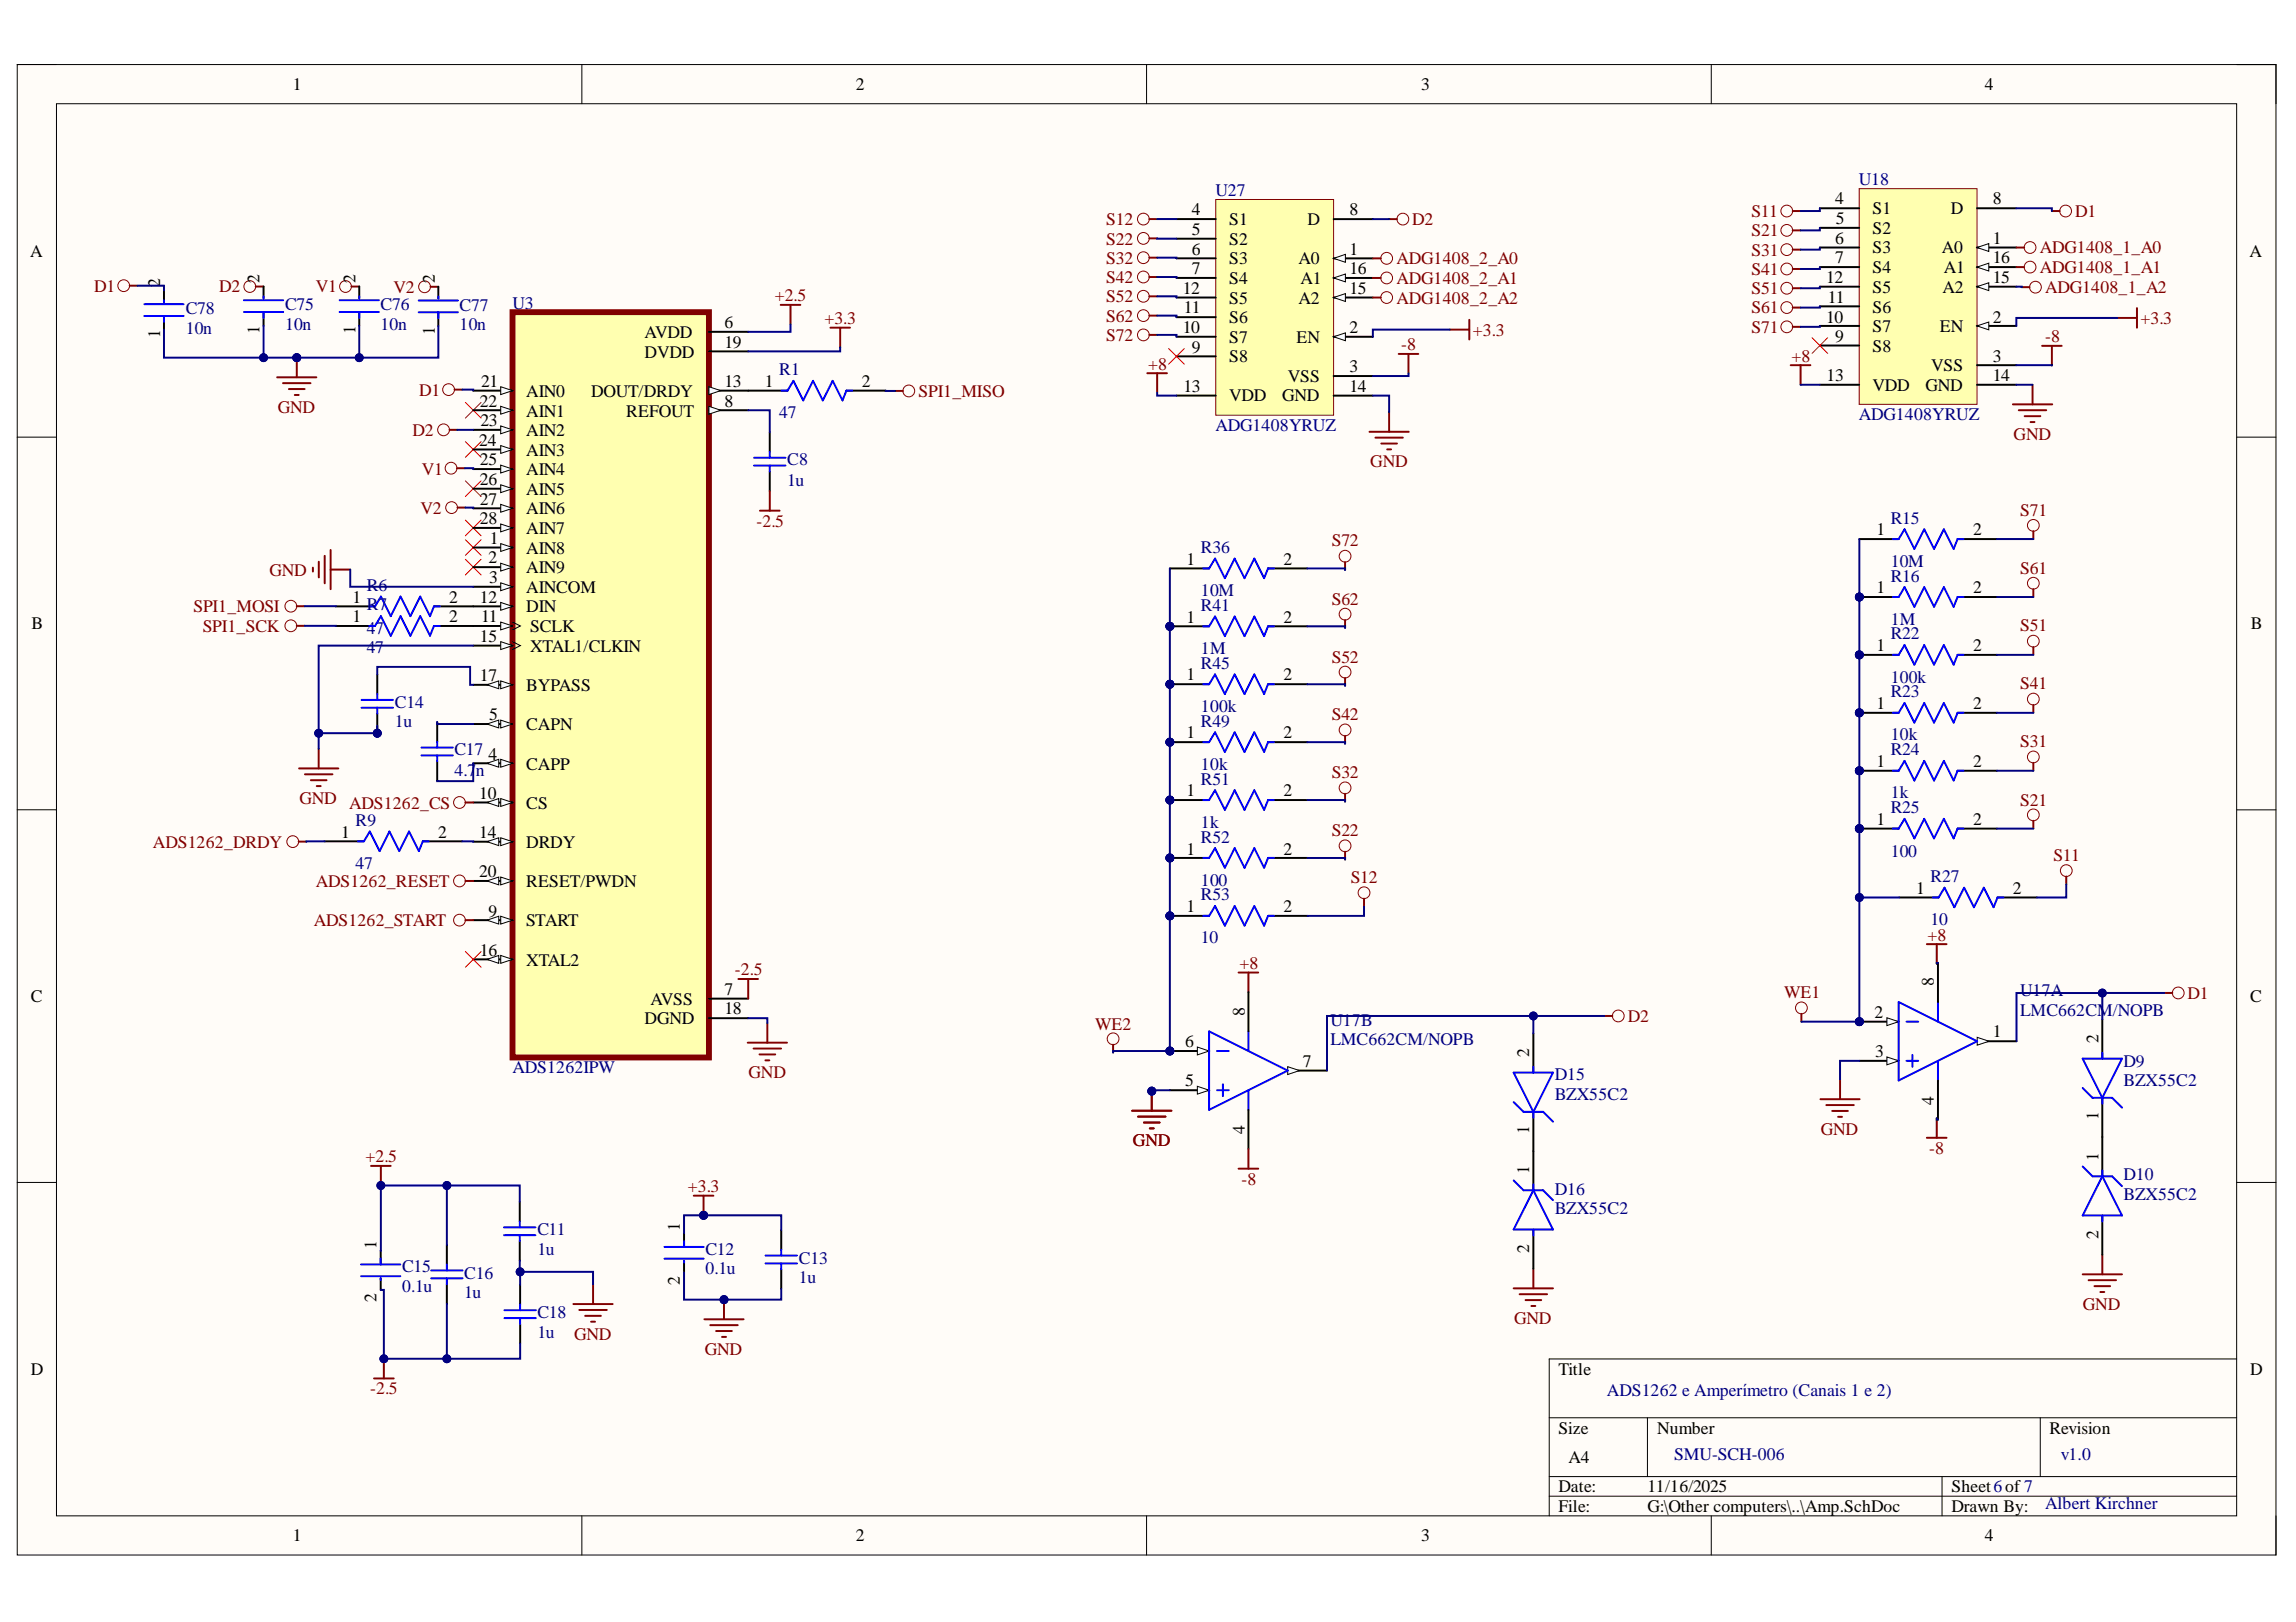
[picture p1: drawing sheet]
<svg xmlns="http://www.w3.org/2000/svg" width="297mm" height="210mm" viewBox="0 0 297 210" stroke-linecap="round" stroke-linejoin="round" font-family="sans-serif">
<defs><g id="words">
<g font-size="2.3">
<text x="37.9" y="11.7">1</text>
<text x="110.7" y="11.7">2</text>
<text x="183.9" y="11.7">3</text>
<text x="256.8" y="11.7">4</text>
<text x="154.2" y="27.9">4</text>
<text x="159" y="29.1">S1</text>
<text x="169.2" y="29.1">D</text>
<text x="174.6" y="27.9">8</text>
<text x="237.4" y="26.4">4</text>
<text x="237.5" y="29">5</text>
<text x="242.2" y="27.7">S1</text>
<text x="252.4" y="27.7">D</text>
<text x="257.8" y="26.4">8</text>
<text x="3.9" y="33.3">A</text>
<text x="154.2" y="30.4">5</text>
<text x="154.2" y="32.9">6</text>
<text x="154.2" y="35.5">7</text>
<text x="159" y="31.7">S2</text>
<text x="159" y="34.2">S3</text>
<text x="168" y="34.2">A0</text>
<text x="174.6" y="32.9">1</text>
<text x="174.6" y="35.5">16</text>
<text x="237.4" y="31.5">6</text>
<text x="237.4" y="34">7</text>
<text x="242.2" y="30.2">S2</text>
<text x="242.2" y="32.8">S3</text>
<text x="242.2" y="35.3">S4</text>
<text x="251.2" y="32.8">A0</text>
<text x="251.5" y="35.3">A1</text>
<text x="257.8" y="31.5">1</text>
<text x="257.8" y="34">16</text>
<text x="291" y="33.3">A</text>
<text x="20.7" y="37.1" transform="rotate(-90 20.7 37.1)">2</text>
<text x="33.6" y="36.6" transform="rotate(-90 33.6 36.6)">2</text>
<text x="46" y="36.6" transform="rotate(-90 46 36.6)">2</text>
<text x="56.2" y="36.6" transform="rotate(-90 56.2 36.6)">2</text>
<text x="153" y="38">12</text>
<text x="153.2" y="40.6">11</text>
<text x="159" y="36.8">S4</text>
<text x="159" y="41.8">S6</text>
<text x="159" y="39.3">S5</text>
<text x="168" y="39.3">A2</text>
<text x="168.2" y="36.8">A1</text>
<text x="174.6" y="38">15</text>
<text x="236.2" y="41.7">10</text>
<text x="236.2" y="36.6">12</text>
<text x="236.5" y="39.2">11</text>
<text x="242.2" y="40.5">S6</text>
<text x="242.2" y="37.9">S5</text>
<text x="251.3" y="37.9">A2</text>
<text x="257.8" y="41.7">2</text>
<text x="257.8" y="36.6">15</text>
<text x="20.7" y="43.8" transform="rotate(-90 20.7 43.8)">1</text>
<text x="33.6" y="43.3" transform="rotate(-90 33.6 43.3)">1</text>
<text x="46" y="43.3" transform="rotate(-90 46 43.3)">1</text>
<text x="56.2" y="43.3" transform="rotate(-90 56.2 43.3)">1</text>
<text x="83.4" y="43.8">AVDD</text>
<text x="83.4" y="46.3">DVDD</text>
<text x="93.7" y="42.5">6</text>
<text x="93.7" y="45">19</text>
<text x="153" y="43.1">10</text>
<text x="154.2" y="45.6">9</text>
<text x="159" y="46.9">S8</text>
<text x="159" y="44.4">S7</text>
<text x="167.7" y="44.4">EN</text>
<text x="174.6" y="43.1">2</text>
<text x="237.4" y="44.3">9</text>
<text x="242.2" y="45.5">S8</text>
<text x="242.2" y="43">S7</text>
<text x="251" y="43">EN</text>
<text x="257.8" y="46.8">3</text>
<text x="62.1" y="52.6">22</text>
<text x="62.3" y="50.1">21</text>
<text x="68.1" y="51.4">AIN0</text>
<text x="68.1" y="53.9">AIN1</text>
<text x="76.5" y="51.4">DOUT/DRDY</text>
<text x="81" y="53.9">REFOUT</text>
<text x="93.7" y="50.1">13</text>
<text x="93.7" y="52.6">8</text>
<text x="99" y="50.1">1</text>
<text x="111.5" y="50.1">2</text>
<text x="153.1" y="50.7">13</text>
<text x="159" y="52">VDD</text>
<text x="165.9" y="52">GND</text>
<text x="166.6" y="49.4">VSS</text>
<text x="174.6" y="48.2">3</text>
<text x="174.6" y="50.7">14</text>
<text x="236.3" y="49.3">13</text>
<text x="242.2" y="50.6">VDD</text>
<text x="249.1" y="50.6">GND</text>
<text x="249.9" y="48.1">VSS</text>
<text x="257.8" y="49.3">14</text>
<text x="62" y="57.7">24</text>
<text x="62.2" y="55.2">23</text>
<text x="68.1" y="56.4">AIN2</text>
<text x="68.1" y="59">AIN3</text>
<text x="62.1" y="60.2">25</text>
<text x="62.1" y="62.8">26</text>
<text x="62.1" y="65.3">27</text>
<text x="68.1" y="61.5">AIN4</text>
<text x="68.1" y="64">AIN5</text>
<text x="62.1" y="67.8">28</text>
<text x="63.4" y="70.4">1</text>
<text x="68.1" y="66.6">AIN6</text>
<text x="68.1" y="69.1">AIN7</text>
<text x="68.1" y="71.6">AIN8</text>
<text x="242.7" y="69.3">1</text>
<text x="255.3" y="69.3">2</text>
<text x="45.6" y="78">1</text>
<text x="58.1" y="78">2</text>
<text x="62.1" y="78">12</text>
<text x="63.2" y="72.9">2</text>
<text x="63.3" y="75.4">3</text>
<text x="68.1" y="74.2">AIN9</text>
<text x="68.1" y="76.7">AINCOM</text>
<text x="153.5" y="73.1">1</text>
<text x="166" y="73.1">2</text>
<text x="242.7" y="76.8">1</text>
<text x="255.3" y="76.8">2</text>
<text x="4.1" y="81.4">B</text>
<text x="45.6" y="80.5">1</text>
<text x="58.1" y="80.5">2</text>
<text x="62.1" y="83">15</text>
<text x="62.3" y="80.5">11</text>
<text x="68.1" y="79.2">DIN</text>
<text x="68.6" y="81.8">SCLK</text>
<text x="153.5" y="80.6">1</text>
<text x="166" y="80.6">2</text>
<text x="291.2" y="81.4">B</text>
<text x="62.1" y="88.1">17</text>
<text x="68.1" y="89.4">BYPASS</text>
<text x="68.6" y="84.3">XTAL1/CLKIN</text>
<text x="153.5" y="88">1</text>
<text x="166" y="88">2</text>
<text x="242.7" y="84.2">1</text>
<text x="255.3" y="84.2">2</text>
<text x="63.3" y="93.2">5</text>
<text x="68.1" y="94.5">CAPN</text>
<text x="153.5" y="95.6">1</text>
<text x="166" y="95.6">2</text>
<text x="242.7" y="91.7">1</text>
<text x="255.3" y="91.7">2</text>
<text x="63.2" y="98.3">4</text>
<text x="68.1" y="99.6">CAPP</text>
<text x="242.7" y="99.3">1</text>
<text x="255.3" y="99.3">2</text>
<text x="62" y="103.4">10</text>
<text x="68.1" y="104.7">CS</text>
<text x="153.5" y="103.1">1</text>
<text x="166" y="103.1">2</text>
<text x="242.7" y="106.8">1</text>
<text x="255.3" y="106.8">2</text>
<text x="44.2" y="108.4">1</text>
<text x="56.7" y="108.4">2</text>
<text x="62" y="108.5">14</text>
<text x="62" y="113.5">20</text>
<text x="68.1" y="109.7">DRDY</text>
<text x="153.5" y="110.6">1</text>
<text x="166" y="110.6">2</text>
<text x="63.2" y="118.6">9</text>
<text x="68.1" y="114.8">RESET/PWDN</text>
<text x="68.1" y="119.9">START</text>
<text x="153.5" y="118">1</text>
<text x="166" y="118">2</text>
<text x="247.9" y="115.7">1</text>
<text x="260.4" y="115.7">2</text>
<text x="62.1" y="123.7">16</text>
<text x="68.1" y="124.9">XTAL2</text>
<text x="4" y="129.7">C</text>
<text x="84.2" y="130">AVSS</text>
<text x="93.7" y="128.8">7</text>
<text x="93.7" y="131.3">18</text>
<text x="161" y="131.5" transform="rotate(-90 161 131.5)">8</text>
<text x="242.5" y="131.7">2</text>
<text x="250.2" y="127.7" transform="rotate(-90 250.2 127.7)">8</text>
<text x="291.1" y="129.7">C</text>
<text x="83.4" y="132.6">DGND</text>
<text x="153.3" y="135.5">6</text>
<text x="197.8" y="136.8" transform="rotate(-90 197.8 136.8)">2</text>
<text x="242.6" y="136.8">3</text>
<text x="257.8" y="134.2">1</text>
<text x="271.5" y="134.9" transform="rotate(-90 271.5 134.9)">2</text>
<text x="153.3" y="140.6">5</text>
<text x="168.6" y="138">7</text>
<text x="250.2" y="142.9" transform="rotate(-90 250.2 142.9)">4</text>
<text x="161" y="146.7" transform="rotate(-90 161 146.7)">4</text>
<text x="197.8" y="146.7" transform="rotate(-90 197.8 146.7)">1</text>
<text x="271.5" y="145" transform="rotate(-90 271.5 145)">1</text>
<text x="197.8" y="152" transform="rotate(-90 197.8 152)">1</text>
<text x="271.5" y="150.2" transform="rotate(-90 271.5 150.2)">1</text>
<text x="48.7" y="161.6" transform="rotate(-90 48.7 161.6)">1</text>
<text x="88" y="159.3" transform="rotate(-90 88 159.3)">1</text>
<text x="271.5" y="160.3" transform="rotate(-90 271.5 160.3)">2</text>
<text x="88" y="166.3" transform="rotate(-90 88 166.3)">2</text>
<text x="197.8" y="162.2" transform="rotate(-90 197.8 162.2)">2</text>
<text x="48.7" y="168.5" transform="rotate(-90 48.7 168.5)">2</text>
<text x="4" y="177.9">D</text>
<text x="201.6" y="177.9">Title</text>
<text x="291.1" y="177.9">D</text>
<text x="201.6" y="185.5">Size</text>
<text x="214.4" y="185.5">Number</text>
<text x="265.2" y="185.5">Revision</text>
<text x="202.9" y="189.3">A4</text>
<text x="201.6" y="193.1">Date:</text>
<text x="201.6" y="195.7">File:</text>
<text x="213.1" y="193.1">11/16/2025</text>
<text x="213.1" y="195.7">G:\Other computers\..\Amp.SchDoc</text>
<text x="252.5" y="193.1">Sheet6of 7</text>
<text x="252.5" y="195.7">Drawn By:</text>
<text x="37.9" y="199.5">1</text>
<text x="110.7" y="199.5">2</text>
<text x="183.9" y="199.5">3</text>
<text x="256.8" y="199.5">4</text>
</g>
<g font-size="2.3" fill="#000080">
<text x="240.5" y="23.9">U18</text>
<text x="157.2" y="25.3">U27</text>
<text x="24" y="40.6">C78</text>
<text x="36.9" y="40.1">C75</text>
<text x="49.2" y="40.1">C76</text>
<text x="59.5" y="40.2">C77</text>
<text x="66.3" y="40">U3</text>
<text x="24" y="43.2">10n</text>
<text x="36.9" y="42.7">10n</text>
<text x="49.2" y="42.7">10n</text>
<text x="59.5" y="42.7">10n</text>
<text x="100.8" y="48.6">R1</text>
<text x="100.8" y="54.2">47</text>
<text x="157.2" y="55.8">ADG1408YRUZ</text>
<text x="240.5" y="54.4">ADG1408YRUZ</text>
<text x="101.8" y="60.2">C8</text>
<text x="101.8" y="62.9">1u</text>
<text x="155.4" y="71.6">R36</text>
<text x="244.6" y="67.8">R15</text>
<text x="47.4" y="76.5">R6</text>
<text x="155.4" y="77.1">10M</text>
<text x="244.6" y="73.3">10M</text>
<text x="244.6" y="75.3">R16</text>
<text x="47.4" y="82">47</text>
<text x="47.4" y="79">R7</text>
<text x="155.4" y="79.1">R41</text>
<text x="244.6" y="80.9">1M</text>
<text x="244.6" y="82.7">R22</text>
<text x="47.4" y="84.6">47</text>
<text x="155.4" y="84.7">1M</text>
<text x="155.4" y="86.5">R45</text>
<text x="244.6" y="88.4">100k</text>
<text x="51.1" y="91.6">C14</text>
<text x="51.1" y="94.1">1u</text>
<text x="155.4" y="92.2">100k</text>
<text x="155.4" y="94">R49</text>
<text x="244.6" y="90.2">R23</text>
<text x="244.6" y="95.8">10k</text>
<text x="58.8" y="97.7">C17</text>
<text x="58.8" y="100.4">4.7</text>
<text x="61.6" y="100.4">n</text>
<text x="155.4" y="99.6">10k</text>
<text x="155.4" y="101.5">R51</text>
<text x="244.6" y="97.7">R24</text>
<text x="46" y="106.9">R9</text>
<text x="155.4" y="107.1">1k</text>
<text x="244.6" y="103.3">1k</text>
<text x="244.6" y="105.3">R25</text>
<text x="46" y="112.4">47</text>
<text x="155.4" y="109.1">R52</text>
<text x="244.6" y="110.8">100</text>
<text x="155.4" y="114.6">100</text>
<text x="155.4" y="116.5">R53</text>
<text x="249.8" y="114.1">R27</text>
<text x="249.8" y="119.7">10</text>
<text x="155.4" y="122.1">10</text>
<text x="261.4" y="128.9">U17A</text>
<text x="261.4" y="131.5">LMC662CM/NOPB</text>
<text x="172.1" y="132.7">U17B</text>
<text x="172.1" y="135.3">LMC662CM/NOPB</text>
<text x="66.3" y="138.9">ADS1262IPW</text>
<text x="201.1" y="139.8">D15</text>
<text x="201.1" y="142.4">BZX55C2</text>
<text x="274.7" y="138">D9</text>
<text x="274.7" y="140.6">BZX55C2</text>
<text x="201.1" y="154.6">D16</text>
<text x="274.7" y="152.7">D10</text>
<text x="274.7" y="155.3">BZX55C2</text>
<text x="69.5" y="159.8">C11</text>
<text x="201.1" y="157.1">BZX55C2</text>
<text x="52" y="164.7">C15</text>
<text x="52" y="167.2">0.1u</text>
<text x="60.1" y="165.5">C16</text>
<text x="69.5" y="162.4">1u</text>
<text x="91.3" y="162.4">C12</text>
<text x="91.3" y="164.9">0.1u</text>
<text x="103.4" y="163.6">C13</text>
<text x="103.4" y="166.1">1u</text>
<text x="60.1" y="168">1u</text>
<text x="69.5" y="170.6">C18</text>
<text x="69.5" y="173.1">1u</text>
<text x="207.9" y="180.7">ADS1262 e Amperímetro (Canais 1 e 2)</text>
<text x="216.6" y="188.9">SMU-SCH-006</text>
<text x="266.6" y="188.9">v1.0</text>
<text x="264.6" y="195.3">Albert Kirchner</text>
</g>
<g font-size="2.3" fill="#800000">
<text x="143.1" y="29.1">S12</text>
<text x="182.7" y="29.1">D2</text>
<text x="226.6" y="28.1">S11</text>
<text x="268.5" y="28.1">D1</text>
<text x="143.1" y="31.7">S22</text>
<text x="143.1" y="34.1">S32</text>
<text x="180.7" y="34.2">ADG1408_2_A0</text>
<text x="226.6" y="30.6">S21</text>
<text x="226.6" y="33.1">S31</text>
<text x="226.6" y="35.6">S41</text>
<text x="263.9" y="32.8">ADG1408_1_A0</text>
<text x="263.9" y="35.3">ADG1408_1_A1</text>
<text x="12.2" y="37.8">D1</text>
<text x="28.3" y="37.8">D2</text>
<text x="40.9" y="37.8">V1</text>
<text x="50.9" y="37.9">V2</text>
<text x="100.2" y="38.9">+2.5</text>
<text x="106.7" y="41.9">+3.3</text>
<text x="143.1" y="36.7">S42</text>
<text x="143.1" y="39.1">S52</text>
<text x="143.1" y="41.7">S62</text>
<text x="180.7" y="36.8">ADG1408_2_A1</text>
<text x="180.7" y="39.3">ADG1408_2_A2</text>
<text x="226.6" y="38.1">S51</text>
<text x="226.6" y="40.6">S61</text>
<text x="264.6" y="37.9">ADG1408_1_A2</text>
<text x="276.9" y="41.9">+3.3</text>
<text x="143.1" y="44.1">S72</text>
<text x="148.5" y="47.8">+8</text>
<text x="181.3" y="45.3">-8</text>
<text x="190.6" y="43.4">+3.3</text>
<text x="226.6" y="43.1">S71</text>
<text x="231.8" y="46.8">+8</text>
<text x="264.6" y="44.3">-8</text>
<text x="35.9" y="53.4">GND</text>
<text x="54.2" y="51.2">D1</text>
<text x="118.8" y="51.4">SPI1_MISO</text>
<text x="53.4" y="56.4">D2</text>
<text x="260.5" y="56.9">GND</text>
<text x="54.6" y="61.4">V1</text>
<text x="177.3" y="60.5">GND</text>
<text x="54.4" y="66.5">V2</text>
<text x="97.9" y="68.2">-2.5</text>
<text x="172.3" y="70.7">S72</text>
<text x="261.4" y="66.7">S71</text>
<text x="34.8" y="74.5">GND</text>
<text x="261.4" y="74.3">S61</text>
<text x="25" y="79.2">SPI1_MOSI</text>
<text x="26.2" y="81.8">SPI1_SCK</text>
<text x="172.3" y="78.2">S62</text>
<text x="261.4" y="81.7">S51</text>
<text x="172.3" y="85.8">S52</text>
<text x="261.4" y="89.2">S41</text>
<text x="172.3" y="93.2">S42</text>
<text x="172.3" y="100.7">S32</text>
<text x="261.4" y="96.7">S31</text>
<text x="38.7" y="104.1">GND</text>
<text x="45.2" y="104.7">ADS1262_CS</text>
<text x="261.4" y="104.3">S21</text>
<text x="19.8" y="109.7">ADS1262_DRDY</text>
<text x="172.3" y="108.2">S22</text>
<text x="265.7" y="111.4">S11</text>
<text x="40.6" y="119.9">ADS1262_START</text>
<text x="40.9" y="114.8">ADS1262_RESET</text>
<text x="174.7" y="114.3">S12</text>
<text x="160.4" y="125.4">+8</text>
<text x="249.3" y="121.7">+8</text>
<text x="95.1" y="126.2">-2.5</text>
<text x="230.8" y="129.2">WE1</text>
<text x="283" y="129.3">D1</text>
<text x="141.7" y="133.2">WE2</text>
<text x="210.6" y="132.3">D2</text>
<text x="96.8" y="139.6">GND</text>
<text x="146.6" y="148.4">GND</text>
<text x="235.6" y="146.8">GND</text>
<text x="249.6" y="149.3">-8</text>
<text x="47.3" y="150.4">+2.5</text>
<text x="89" y="154.3">+3.3</text>
<text x="160.6" y="153.3">-8</text>
<text x="74.3" y="173.4">GND</text>
<text x="195.9" y="171.3">GND</text>
<text x="269.5" y="169.5">GND</text>
<text x="91.2" y="175.3">GND</text>
<text x="47.9" y="180.5">-2.5</text>
</g>
</g></defs>
<path d="M2.2 8.4h292.2v192.8h-292.2z" fill-rule="evenodd" fill="#fffcf8"/>
<path d="M2.2 8.4h292.2v192.8h-292.2z" fill="none" stroke="#000" stroke-width=".13"/>
<path d="M7.3 13.4h282.1v182.8h-282.1z" fill-rule="evenodd" fill="#fffcf8"/>
<g fill="none" stroke="#000" stroke-width=".13">
<path d="M2.2 8.3h5.1M7.3 13.4h282.1v182.8h-282.1zM75.3 8.3v5.1M148.3 8.3v5.1M221.4 8.4v5M289.4 8.4h5v5M2.2 56.6h5.1M289.4 56.6h5M2.2 104.8h5.1M289.4 104.8h5M2.2 153h5.1M289.4 153h5"/>
<path d="M289.4 175.9h-89v20.3M75.3 196.2v5M148.3 196.2v5M200.4 183.5h89M200.4 191.1h89M200.4 193.6h89M213.1 183.5v7.6M221.4 196.2v5M251.2 191.1v5.1M264 183.5v7.6M294.4 196.2v5"/>
</g>
<g fill="none" stroke="#800000" stroke-width=".13">
<circle cx="16" cy="37" r=".76"/>
<circle cx="32.3" cy="37.1" r=".76"/>
<circle cx="44.7" cy="37.1" r=".76"/>
<circle cx="54.9" cy="37.1" r=".76"/>
</g>
<g fill="none" stroke="#800000" stroke-width=".25">
<path d="M16.8 37h1M33.1 37.1h1M45.5 37.1h1M55.7 37.1h1M101 39.5h2.5M102.3 39.5v2.5M35.9 48.8h5M36.6 49.6h3.6M37.4 50.3h2M38.1 51.1h.5M38.4 46.3v2.5M107.4 42.4h2.6"/>
<path d="M108.7 42.4v2.5"/>
</g>
<path d="M21.2 37.6v1.5M34.1 37.1v1.5M46.5 37.1v1.5M56.7 37.1v1.5M21.2 40.9v1.8M34.1 40.4v1.8M46.5 40.4v1.8M56.7 40.4v1.8" fill="none" stroke="#000" stroke-width=".25"/>
<g fill="none" stroke="#00f" stroke-width=".25">
<path d="M18.7 39.4h5.1M21.2 38.9v.2M31.6 38.9h5M34.1 38.3v.3M43.9 38.9h5.1M46.5 38.3v.3M54.2 38.9h5M56.7 38.4v.2M18.7 40.9h5.1M21.2 40.9v.8M31.6 40.4h5M34.1 40.4v.7"/>
<path d="M43.9 40.4h5.1M46.5 40.4v.7M54.2 40.4h5M56.7 40.4v.8"/>
</g>
<circle cx="38.4" cy="46.3" r=".51" fill="#000080"/>
<circle cx="38.4" cy="46.3" r=".51" fill="none" stroke="#000080" stroke-width=".13"/>
<g fill="none" stroke="#800000" stroke-width=".13">
<circle cx="57.4" cy="55.6" r=".76"/>
<circle cx="58" cy="50.4" r=".76"/>
<circle cx="117.6" cy="50.6" r=".76"/>
<circle cx="37.6" cy="78.4" r=".76"/>
<circle cx="58.4" cy="60.6" r=".76"/>
<circle cx="58.4" cy="65.7" r=".76"/>
</g>
<g fill="none" stroke="#800000" stroke-width=".25">
<path d="M58.1 55.6h1.1M58.8 50.4h1M115.8 50.6h1M38.4 78.4h1M40.5 73.5v.5M41.2 72.7v2M42 71.9v3.6M42.8 71.2v5M42.8 73.7h2.5M59.1 60.6h1M59.2 65.7h1M98.3 66.1h2.6"/>
<path d="M99.6 63.5v2.6M48 150.9h2.5M49.3 150.9v2.5"/>
</g>
<path d="M96.8 50.6h5.1M99.6 55.9v2.6M109.5 50.6h5.1M43.4 78.5h5.1M56.1 78.5h5.1M99.6 61v2.5" fill="none" stroke="#000" stroke-width=".25"/>
<path d="M97.6 59.2h4M99.6 58.5v.7M101.1 50.6h.8l.7-1.3 1.3 2.5 1.3-2.5 1.3 2.5 1.2-2.5 1.3 2.5 .5-1.2h.8M47.8 78.5h.7l.8-1.3 1.3 2.5 1.2-2.5 1.3 2.5 1.3-2.5 1.2 2.5 .5-1.2h.8M97.6 60.2h4M99.6 60.2v.8" fill="none" stroke="#00f" stroke-width=".25"/>
<path d="M60.2 52.1l2 2M60.2 57.1l2 2.1M62.2 52.1l-2 2M62.2 57.1l-2 2.1M60.2 62.2l2 2.1M60.2 67.3l2 2M60.2 69.8l2 2.1M60.2 72.4l2 2M62.2 62.2l-2 2.1M62.2 67.3l-2 2M62.2 69.8l-2 2.1M62.2 72.4l-2 2" fill="none" stroke="#f00" stroke-width=".13"/>
<circle cx="49.3" cy="153.4" r=".51" fill="#000080"/>
<circle cx="49.3" cy="153.4" r=".51" fill="none" stroke="#000080" stroke-width=".13"/>
<circle cx="37.6" cy="81" r=".76" fill="none" stroke="#800000" stroke-width=".13"/>
<path d="M38.4 81h1M89.8 154.7h2.5M91 154.7v2.6" fill="none" stroke="#800000" stroke-width=".25"/>
<path d="M43.4 81h5.1M56.1 81h5.1" fill="none" stroke="#000" stroke-width=".25"/>
<path d="M47.8 81h.7l.8-1.3 1.3 2.6 1.2-2.6 1.3 2.6 1.3-2.6 1.2 2.6 .5-1.3h.8" fill="none" stroke="#00f" stroke-width=".25"/>
<circle cx="91" cy="157.3" r=".51" fill="#000080"/>
<circle cx="91" cy="157.3" r=".51" fill="none" stroke="#000080" stroke-width=".13"/>
<path d="M67.2 155.5v2.6M88.5 159.6v1.8M67.2 160.6v2.5M88.5 163.1v1.6" fill="none" stroke="#000" stroke-width=".25"/>
<path d="M65.2 158.8h4.1M65.2 159.8h4.1M67.2 158.1v.7M67.2 159.8v.8M86 161.4h5M86 162.9h5M88.5 160.6v.8M88.5 163.1v.3" fill="none" stroke="#00f" stroke-width=".25"/>
<path d="M66.3 40.4h25.4v96.4h-25.4z" fill-rule="evenodd" fill="#ffffb0"/>
<path d="M66.3 40.4h25.4v96.4h-25.4z" fill="none" stroke="#800000" stroke-width=".76"/>
<path d="M61.2 50.6h5.1" fill="none" stroke="#000" stroke-width=".25"/>
<path d="M64.8 50l1.5 .6-1.5 .5z" fill="#f8fcff"/>
<path d="M64.8 50l1.5 .6-1.5 .5z" fill="none" stroke="#000" stroke-width=".13"/>
<path d="M61.2 53.1h5.1" fill="none" stroke="#000" stroke-width=".25"/>
<path d="M64.8 52.6l1.5 .5-1.5 .5z" fill="#f8fcff"/>
<path d="M64.8 52.6l1.5 .5-1.5 .5z" fill="none" stroke="#000" stroke-width=".13"/>
<path d="M61.2 55.6h5.1" fill="none" stroke="#000" stroke-width=".25"/>
<path d="M64.8 55.1l1.5 .5-1.5 .5z" fill="#f8fcff"/>
<path d="M64.8 55.1l1.5 .5-1.5 .5z" fill="none" stroke="#000" stroke-width=".13"/>
<path d="M61.2 58.2h5.1" fill="none" stroke="#000" stroke-width=".25"/>
<path d="M64.8 57.7l1.5 .5-1.5 .5z" fill="#f8fcff"/>
<path d="M64.8 57.7l1.5 .5-1.5 .5z" fill="none" stroke="#000" stroke-width=".13"/>
<path d="M61.2 60.7h5.1" fill="none" stroke="#000" stroke-width=".25"/>
<path d="M64.8 60.2l1.5 .5-1.5 .5z" fill="#f8fcff"/>
<path d="M64.8 60.2l1.5 .5-1.5 .5z" fill="none" stroke="#000" stroke-width=".13"/>
<path d="M61.2 63.2h5.1" fill="none" stroke="#000" stroke-width=".25"/>
<path d="M64.8 62.7l1.5 .5-1.5 .5z" fill="#f8fcff"/>
<path d="M64.8 62.7l1.5 .5-1.5 .5z" fill="none" stroke="#000" stroke-width=".13"/>
<path d="M61.2 65.8h5.1" fill="none" stroke="#000" stroke-width=".25"/>
<path d="M64.8 65.3l1.5 .5-1.5 .5z" fill="#f8fcff"/>
<path d="M64.8 65.3l1.5 .5-1.5 .5z" fill="none" stroke="#000" stroke-width=".13"/>
<path d="M61.2 68.3h5.1" fill="none" stroke="#000" stroke-width=".25"/>
<path d="M64.8 67.8l1.5 .5-1.5 .5z" fill="#f8fcff"/>
<path d="M64.8 67.8l1.5 .5-1.5 .5z" fill="none" stroke="#000" stroke-width=".13"/>
<path d="M61.2 70.9h5.1" fill="none" stroke="#000" stroke-width=".25"/>
<path d="M64.8 70.3l1.5 .6-1.5 .5z" fill="#f8fcff"/>
<path d="M64.8 70.3l1.5 .6-1.5 .5z" fill="none" stroke="#000" stroke-width=".13"/>
<path d="M61.2 73.4h5.1" fill="none" stroke="#000" stroke-width=".25"/>
<path d="M64.8 72.9l1.5 .5-1.5 .5z" fill="#f8fcff"/>
<path d="M64.8 72.9l1.5 .5-1.5 .5z" fill="none" stroke="#000" stroke-width=".13"/>
<path d="M61.2 75.9h5.1" fill="none" stroke="#000" stroke-width=".25"/>
<path d="M64.8 75.4l1.5 .5-1.5 .5z" fill="#f8fcff"/>
<path d="M64.8 75.4l1.5 .5-1.5 .5z" fill="none" stroke="#000" stroke-width=".13"/>
<path d="M61.2 78.5h5.1" fill="none" stroke="#000" stroke-width=".25"/>
<path d="M64.8 78l1.5 .5-1.5 .5z" fill="#f8fcff"/>
<path d="M64.8 78l1.5 .5-1.5 .5z" fill="none" stroke="#000" stroke-width=".13"/>
<path d="M61.2 81h5.1" fill="none" stroke="#000" stroke-width=".25"/>
<path d="M64.8 80.5l1.5 .5-1.5 .5z" fill="#f8fcff"/>
<path d="M64.8 80.5l1.5 .5-1.5 .5zM66.3 80.5l1 .5-1 .5" fill="none" stroke="#000" stroke-width=".13"/>
<path d="M61.2 83.5h5.1" fill="none" stroke="#000" stroke-width=".25"/>
<path d="M64.8 83l1.5 .5-1.5 .6z" fill="#f8fcff"/>
<path d="M64.8 83l1.5 .5-1.5 .6zM66.3 83l1 .5-1 .6" fill="none" stroke="#000" stroke-width=".13"/>
<path d="M61.2 88.6h5.1" fill="none" stroke="#000" stroke-width=".25"/>
<path d="M64.8 88.1l1.5 .5-1.5 .5z" fill="#f8fcff"/>
<path d="M64.8 88.1l1.5 .5-1.5 .5z" fill="none" stroke="#000" stroke-width=".13"/>
<path d="M63 88.6l1.5-.5v1z" fill="#f8fcff"/>
<path d="M63 88.6l1.5-.5v1z" fill="none" stroke="#000" stroke-width=".13"/>
<path d="M61.2 93.7h5.1" fill="none" stroke="#000" stroke-width=".25"/>
<path d="M64.8 93.2l1.5 .5-1.5 .5z" fill="#f8fcff"/>
<path d="M64.8 93.2l1.5 .5-1.5 .5z" fill="none" stroke="#000" stroke-width=".13"/>
<path d="M63 93.7l1.5-.5v1z" fill="#f8fcff"/>
<path d="M63 93.7l1.5-.5v1z" fill="none" stroke="#000" stroke-width=".13"/>
<path d="M61.2 98.8h5.1" fill="none" stroke="#000" stroke-width=".25"/>
<path d="M64.8 98.3l1.5 .5-1.5 .5z" fill="#f8fcff"/>
<path d="M64.8 98.3l1.5 .5-1.5 .5z" fill="none" stroke="#000" stroke-width=".13"/>
<path d="M63 98.8l1.5-.5v1z" fill="#f8fcff"/>
<path d="M63 98.8l1.5-.5v1z" fill="none" stroke="#000" stroke-width=".13"/>
<path d="M61.2 103.9h5.1" fill="none" stroke="#000" stroke-width=".25"/>
<path d="M64.8 103.3l1.5 .6-1.5 .5z" fill="#f8fcff"/>
<path d="M64.8 103.3l1.5 .6-1.5 .5z" fill="none" stroke="#000" stroke-width=".13"/>
<path d="M63 103.9l1.5-.6v1.1z" fill="#f8fcff"/>
<path d="M63 103.9l1.5-.6v1.1z" fill="none" stroke="#000" stroke-width=".13"/>
<path d="M61.2 108.9h5.1" fill="none" stroke="#000" stroke-width=".25"/>
<path d="M64.8 108.4l1.5 .5-1.5 .5z" fill="#f8fcff"/>
<path d="M64.8 108.4l1.5 .5-1.5 .5z" fill="none" stroke="#000" stroke-width=".13"/>
<path d="M63 108.9l1.5-.5v1z" fill="#f8fcff"/>
<path d="M63 108.9l1.5-.5v1z" fill="none" stroke="#000" stroke-width=".13"/>
<path d="M61.2 114h5.1" fill="none" stroke="#000" stroke-width=".25"/>
<path d="M64.8 113.5l1.5 .5-1.5 .5z" fill="#f8fcff"/>
<path d="M64.8 113.5l1.5 .5-1.5 .5z" fill="none" stroke="#000" stroke-width=".13"/>
<path d="M63 114l1.5-.5v1z" fill="#f8fcff"/>
<path d="M63 114l1.5-.5v1z" fill="none" stroke="#000" stroke-width=".13"/>
<path d="M61.2 119.1h5.1" fill="none" stroke="#000" stroke-width=".25"/>
<path d="M64.8 118.6l1.5 .5-1.5 .5z" fill="#f8fcff"/>
<path d="M64.8 118.6l1.5 .5-1.5 .5z" fill="none" stroke="#000" stroke-width=".13"/>
<path d="M63 119.1l1.5-.5v1z" fill="#f8fcff"/>
<path d="M63 119.1l1.5-.5v1z" fill="none" stroke="#000" stroke-width=".13"/>
<path d="M61.2 124.2h5.1" fill="none" stroke="#000" stroke-width=".25"/>
<path d="M64.8 123.6l1.5 .6-1.5 .5z" fill="#f8fcff"/>
<path d="M64.8 123.6l1.5 .6-1.5 .5z" fill="none" stroke="#000" stroke-width=".13"/>
<path d="M63 124.2l1.5-.6v1.1z" fill="#f8fcff"/>
<path d="M63 124.2l1.5-.6v1.1z" fill="none" stroke="#000" stroke-width=".13"/>
<path d="M91.7 42.9h5.1M91.7 45.5h5.1M91.7 50.6h5.1" fill="none" stroke="#000" stroke-width=".25"/>
<path d="M91.7 50l1.5 .6-1.5 .5z" fill="#f8fcff"/>
<path d="M91.7 50l1.5 .6-1.5 .5z" fill="none" stroke="#000" stroke-width=".13"/>
<path d="M91.7 53.1h5.1" fill="none" stroke="#000" stroke-width=".25"/>
<path d="M91.7 52.6l1.5 .5-1.5 .5z" fill="#f8fcff"/>
<path d="M91.7 52.6l1.5 .5-1.5 .5z" fill="none" stroke="#000" stroke-width=".13"/>
<path d="M91.7 129.2h5.1M91.7 131.8h5.1M101.1 159.2v2.5M49.3 161.9v1.7M49.3 165.4v1.5M101.1 164.3v2.5" fill="none" stroke="#000" stroke-width=".25"/>
<path d="M46.7 163.6h5.1M46.7 165.2h5.1M49.3 162.9v.7M49.3 165.4v.3M99 162.5h4.1M99 163.5h4.1M101.1 161.7v.8M101.1 163.5v.8" fill="none" stroke="#00f" stroke-width=".25"/>
<circle cx="48.8" cy="94.9" r=".51" fill="#000080"/>
<circle cx="48.8" cy="94.9" r=".51" fill="none" stroke="#000080" stroke-width=".13"/>
<path d="M48.8 92.3v2.6" fill="none" stroke="#000" stroke-width=".25"/>
<circle cx="48.8" cy="94.9" r=".51" fill="#000080"/>
<circle cx="48.8" cy="94.9" r=".51" fill="none" stroke="#000080" stroke-width=".13"/>
<path d="M48.8 87.3v2.5" fill="none" stroke="#000" stroke-width=".25"/>
<path d="M46.8 90.6h4M46.8 91.6h4M48.8 89.8v.8M48.8 91.6v.7" fill="none" stroke="#00f" stroke-width=".25"/>
<path d="M91.1 170.7h5.1M91.9 171.5h3.5M92.6 172.2h2.1M93.4 173h.5M93.7 168.2v2.5" fill="none" stroke="#800000" stroke-width=".25"/>
<circle cx="93.7" cy="168.2" r=".51" fill="#000080"/>
<circle cx="93.7" cy="168.2" r=".51" fill="none" stroke="#000080" stroke-width=".13"/>
<path d="M56.6 93.4v2.6M56.6 98.5v2.6M57.8 161.1v2.6M57.8 166.2v2.5M67.3 166.3v2.5M67.3 171.3v2.6" fill="none" stroke="#000" stroke-width=".25"/>
<path d="M54.5 96.7h4.1M54.5 97.8h4.1M56.6 96v.7M56.6 97.8v.7M55.8 164.4h4M55.8 165.4h4M57.8 163.7v.7M57.8 165.4v.8M65.3 169.6h4M65.3 170.6h4M67.3 168.8v.8M67.3 170.6v.7" fill="none" stroke="#00f" stroke-width=".25"/>
<path d="M38.7 99.4h5.1M41.2 96.9v2.5M39.5 100.2h3.5M40.2 101h2M41 101.7h.5M48.4 178.4h2.5M49.7 175.8v2.6M74.2 168.8h5.1M74.9 169.5h3.6M75.7 170.3h2M76.5 171h.5M76.7 166.2v2.6" fill="none" stroke="#800000" stroke-width=".25"/>
<circle cx="49.7" cy="175.8" r=".51" fill="#000080"/>
<circle cx="49.7" cy="175.8" r=".51" fill="none" stroke="#000080" stroke-width=".13"/>
<g fill="none" stroke="#800000" stroke-width=".13">
<circle cx="37.9" cy="108.9" r=".76"/>
<circle cx="59.4" cy="119.1" r=".76"/>
<circle cx="59.4" cy="103.9" r=".76"/>
<circle cx="59.4" cy="114" r=".76"/>
</g>
<path d="M38.6 108.9h1.1M60.2 103.9h1M60.2 114h1M60.2 119.1h1M95.5 126.7h2.6M96.7 134.9h5.1M96.8 126.7v2.5M97.5 135.7h3.6M98.3 136.5h2M99 137.2h.5M99.3 132.4v2.5" fill="none" stroke="#800000" stroke-width=".25"/>
<path d="M42 108.9h5.1M54.7 108.9h5.1" fill="none" stroke="#000" stroke-width=".25"/>
<path d="M46.3 108.9h.8l.7-1.3 1.3 2.5 1.3-2.5 1.3 2.5 1.2-2.5 1.3 2.5 .5-1.2h.8" fill="none" stroke="#00f" stroke-width=".25"/>
<path d="M60.2 123.1l2 2.1M62.2 123.1l-2 2.1" fill="none" stroke="#f00" stroke-width=".13"/>
<path d="M240.5 24.4h15.3v27.9h-15.3z" fill-rule="evenodd" fill="#ffffb0"/>
<path d="M240.5 24.4h15.3v27.9h-15.3z" fill="none" stroke="#800000" stroke-width=".13"/>
<path d="M255.8 32h5.1" fill="none" stroke="#000" stroke-width=".25"/>
<path d="M255.8 32l1.5-.5v1z" fill="#f8fcff"/>
<path d="M255.8 32l1.5-.5v1z" fill="none" stroke="#000" stroke-width=".13"/>
<path d="M255.8 42.2h5.1" fill="none" stroke="#000" stroke-width=".25"/>
<path d="M255.8 42.2l1.5-.5v1z" fill="#f8fcff"/>
<path d="M255.8 42.2l1.5-.5v1z" fill="none" stroke="#000" stroke-width=".13"/>
<g fill="none" stroke="#000" stroke-width=".25">
<path d="M235.4 27h5.1M235.4 29.5h5.1M235.4 32h5.1M235.4 34.6h5.1M235.4 39.6h5.1M235.4 37.1h5.1M255.8 27h5.1M255.8 37.1h5.1M235.4 44.7h5.1M235.4 42.2h5.1M235.4 49.8h5.1M255.8 47.3h5.1"/>
<path d="M255.8 49.8h5.1"/>
</g>
<path d="M255.8 37.1l1.5-.5v1z" fill="#f8fcff"/>
<path d="M255.8 37.1l1.5-.5v1z" fill="none" stroke="#000" stroke-width=".13"/>
<path d="M255.8 34.6h5.1" fill="none" stroke="#000" stroke-width=".25"/>
<path d="M255.8 34.6l1.5-.5v1z" fill="#f8fcff"/>
<path d="M255.8 34.6l1.5-.5v1z" fill="none" stroke="#000" stroke-width=".13"/>
<g fill="none" stroke="#800000" stroke-width=".13">
<circle cx="231.2" cy="29.8" r=".76"/>
<circle cx="231.2" cy="34.8" r=".76"/>
<circle cx="231.2" cy="39.8" r=".76"/>
<circle cx="231.2" cy="37.3" r=".76"/>
<circle cx="231.2" cy="27.3" r=".76"/>
<circle cx="231.2" cy="32.3" r=".76"/>
<circle cx="262.6" cy="32" r=".76"/>
<circle cx="262.6" cy="34.6" r=".76"/>
<circle cx="263.3" cy="37.2" r=".76"/>
<circle cx="267.2" cy="27.3" r=".76"/>
<circle cx="231.2" cy="42.3" r=".76"/>
<circle cx="263.1" cy="68" r=".76"/>
</g>
<g fill="none" stroke="#800000" stroke-width=".25">
<path d="M231.9 27.3h1M231.9 29.8h1M231.9 32.3h1M231.9 34.8h1M231.9 37.3h1M231.9 39.8h1M260.9 32h1M260.9 34.6h1M261.6 37.2h1M265.5 27.3h1M276.5 39.9v2.5M231.7 47.3h2.5"/>
<path d="M231.9 42.3h1M232.9 47.3v2.5M260.4 52.3h5.1M261.2 53.1h3.5M261.9 53.9h2.1M262.7 54.6h.5M263 49.8v2.5M264.2 44.8h2.5M265.5 44.8v2.5M273.9 41.1h2.6M263.1 68.7v1.1"/>
</g>
<path d="M234.4 43.7l2.1 2M236.5 43.7l-2.1 2" fill="none" stroke="#f00" stroke-width=".13"/>
<path d="M240.5 69.8h5.1M253.3 69.8h5" fill="none" stroke="#000" stroke-width=".25"/>
<path d="M244.9 69.8h.7l.8-1.3 1.3 2.5 1.2-2.5 1.3 2.5 1.3-2.5 1.2 2.5 .6-1.2h.7" fill="none" stroke="#00f" stroke-width=".25"/>
<circle cx="240.5" cy="77.3" r=".51" fill="#000080"/>
<circle cx="240.5" cy="77.3" r=".51" fill="none" stroke="#000080" stroke-width=".13"/>
<path d="M240.5 77.3h5.1" fill="none" stroke="#000" stroke-width=".25"/>
<circle cx="240.5" cy="77.3" r=".51" fill="#000080"/>
<circle cx="240.5" cy="77.3" r=".51" fill="none" stroke="#000080" stroke-width=".13"/>
<path d="M253.3 77.3h5" fill="none" stroke="#000" stroke-width=".25"/>
<path d="M244.9 77.3h.7l.8-1.3 1.3 2.5 1.2-2.5 1.3 2.5 1.3-2.5 1.2 2.5 .6-1.2h.7" fill="none" stroke="#00f" stroke-width=".25"/>
<circle cx="263.1" cy="75.5" r=".76" fill="none" stroke="#800000" stroke-width=".13"/>
<path d="M263.1 76.2v1.1" fill="none" stroke="#800000" stroke-width=".25"/>
<circle cx="240.5" cy="84.7" r=".51" fill="#000080"/>
<circle cx="240.5" cy="84.7" r=".51" fill="none" stroke="#000080" stroke-width=".13"/>
<path d="M240.5 84.7h5.1" fill="none" stroke="#000" stroke-width=".25"/>
<circle cx="240.5" cy="84.7" r=".51" fill="#000080"/>
<circle cx="240.5" cy="84.7" r=".51" fill="none" stroke="#000080" stroke-width=".13"/>
<path d="M253.3 84.7h5" fill="none" stroke="#000" stroke-width=".25"/>
<path d="M244.9 84.7h.7l.8-1.2 1.3 2.5 1.2-2.5 1.3 2.5 1.3-2.5 1.2 2.5 .6-1.3h.7" fill="none" stroke="#00f" stroke-width=".25"/>
<circle cx="263.1" cy="83" r=".76" fill="none" stroke="#800000" stroke-width=".13"/>
<path d="M263.1 83.7v1" fill="none" stroke="#800000" stroke-width=".25"/>
<circle cx="240.5" cy="92.2" r=".51" fill="#000080"/>
<circle cx="240.5" cy="92.2" r=".51" fill="none" stroke="#000080" stroke-width=".13"/>
<path d="M240.5 92.2h5.1" fill="none" stroke="#000" stroke-width=".25"/>
<circle cx="240.5" cy="92.2" r=".51" fill="#000080"/>
<circle cx="240.5" cy="92.2" r=".51" fill="none" stroke="#000080" stroke-width=".13"/>
<path d="M253.3 92.2h5" fill="none" stroke="#000" stroke-width=".25"/>
<path d="M244.9 92.2h.7l.8-1.2 1.3 2.5 1.2-2.5 1.3 2.5 1.3-2.5 1.2 2.5 .6-1.3h.7" fill="none" stroke="#00f" stroke-width=".25"/>
<circle cx="263.1" cy="90.5" r=".76" fill="none" stroke="#800000" stroke-width=".13"/>
<path d="M263.1 91.2v1" fill="none" stroke="#800000" stroke-width=".25"/>
<circle cx="240.5" cy="99.7" r=".51" fill="#000080"/>
<circle cx="240.5" cy="99.7" r=".51" fill="none" stroke="#000080" stroke-width=".13"/>
<path d="M240.5 99.7h5.1" fill="none" stroke="#000" stroke-width=".25"/>
<circle cx="240.5" cy="99.7" r=".51" fill="#000080"/>
<circle cx="240.5" cy="99.7" r=".51" fill="none" stroke="#000080" stroke-width=".13"/>
<path d="M253.3 99.7h5" fill="none" stroke="#000" stroke-width=".25"/>
<path d="M244.9 99.7h.7l.8-1.2 1.3 2.5 1.2-2.5 1.3 2.5 1.3-2.5 1.2 2.5 .6-1.3h.7" fill="none" stroke="#00f" stroke-width=".25"/>
<circle cx="263.1" cy="98" r=".76" fill="none" stroke="#800000" stroke-width=".13"/>
<path d="M263.1 98.7v1" fill="none" stroke="#800000" stroke-width=".25"/>
<circle cx="240.5" cy="107.2" r=".51" fill="#000080"/>
<circle cx="240.5" cy="107.2" r=".51" fill="none" stroke="#000080" stroke-width=".13"/>
<path d="M240.5 107.2h5.1" fill="none" stroke="#000" stroke-width=".25"/>
<circle cx="240.5" cy="107.2" r=".51" fill="#000080"/>
<circle cx="240.5" cy="107.2" r=".51" fill="none" stroke="#000080" stroke-width=".13"/>
<path d="M245.7 116.1h5.1M253.3 107.2h5M258.4 116.1h5.1" fill="none" stroke="#000" stroke-width=".25"/>
<path d="M244.9 107.2h.7l.8-1.2 1.3 2.5 1.2-2.5 1.3 2.5 1.3-2.5 1.2 2.5 .6-1.3h.7M250 116.1h.8l.8-1.2 1.2 2.5 1.3-2.5 1.3 2.5 1.3-2.5 1.2 2.5 .5-1.3h.8" fill="none" stroke="#00f" stroke-width=".25"/>
<g fill="none" stroke="#800000" stroke-width=".13">
<circle cx="263.1" cy="105.5" r=".76"/>
<circle cx="267.3" cy="112.7" r=".76"/>
<circle cx="281.8" cy="128.5" r=".76"/>
</g>
<path d="M263.1 106.2v1M267.3 113.4v1.1M249.3 122.2h2.5M250.6 122.2v2.5M280 128.5h1" fill="none" stroke="#800000" stroke-width=".25"/>
<circle cx="240.5" cy="132.2" r=".51" fill="#000080"/>
<circle cx="240.5" cy="132.2" r=".51" fill="none" stroke="#000080" stroke-width=".13"/>
<path d="M240.5 137.3h5.1" fill="none" stroke="#000" stroke-width=".25"/>
<path d="M244.1 136.8l1.5 .5-1.5 .5z" fill="#f8fcff"/>
<path d="M244.1 136.8l1.5 .5-1.5 .5z" fill="none" stroke="#000" stroke-width=".13"/>
<path d="M240.5 132.2h5.1" fill="none" stroke="#000" stroke-width=".25"/>
<path d="M244.1 131.7l1.5 .5-1.5 .5z" fill="#f8fcff"/>
<path d="M244.1 131.7l1.5 .5-1.5 .5z" fill="none" stroke="#000" stroke-width=".13"/>
<circle cx="240.5" cy="132.2" r=".51" fill="#000080"/>
<circle cx="240.5" cy="132.2" r=".51" fill="none" stroke="#000080" stroke-width=".13"/>
<path d="M255.8 134.7h5.1" fill="none" stroke="#000" stroke-width=".25"/>
<path d="M255.8 134.2l1.5 .5-1.5 .6z" fill="#f8fcff"/>
<path d="M255.8 134.2l1.5 .5-1.5 .6z" fill="none" stroke="#000" stroke-width=".13"/>
<g fill="none" stroke="#00f" stroke-width=".25">
<path d="M155.7 73.6h.7l.8-1.3 1.3 2.5 1.2-2.5 1.3 2.5 1.3-2.5 1.2 2.5 .5-1.2h.8M245.6 129.7l10.2 5-10.2 5.1zM246.6 132.2h1.6M246.6 137.3h1.6M247.4 136.5v1.6M250.7 129.7v2.5M250.7 137.3v2.5M269.4 137h5.1l-2.5 5.1zM272 136.2v.8M269.4 140.8l1.3 1.3h2.5l1.3 1.2M269.4 151l1.3 1.2h2.5l1.3 1.3M272 142.1v.7"/>
<path d="M272 151.5v.7M272 157.3v.8M272 152.2l2.5 5.1h-5.1z"/>
</g>
<path d="M151.3 73.6h5.1M164 73.6h5.1M250.7 124.6v5.1M250.7 139.8v5.1M272 131.9v5.1M272 142.1v10.1M272 157.3v5.1" fill="none" stroke="#000" stroke-width=".25"/>
<g fill="none" stroke="#800000" stroke-width=".13">
<circle cx="174" cy="72" r=".76"/>
<circle cx="233.1" cy="130.4" r=".76"/>
</g>
<g fill="none" stroke="#800000" stroke-width=".25">
<path d="M174 72.7v1.1M233.1 131.2v1M238.1 139.7v2.5M235.5 142.2h5.1M236.3 143h3.5M237 143.8h2.1M237.8 144.5h.5M249.3 147.2h2.5M250.6 144.7v2.5M269.4 164.9h5.1M270.2 165.7h3.6M271 166.4h2"/>
<path d="M271.7 167.2h.5M272 162.4v2.5"/>
</g>
<circle cx="151.3" cy="81.1" r=".51" fill="#000080"/>
<circle cx="151.3" cy="81.1" r=".51" fill="none" stroke="#000080" stroke-width=".13"/>
<path d="M151.3 81.1h5.1" fill="none" stroke="#000" stroke-width=".25"/>
<circle cx="151.3" cy="81.1" r=".51" fill="#000080"/>
<circle cx="151.3" cy="81.1" r=".51" fill="none" stroke="#000080" stroke-width=".13"/>
<path d="M164 81.1h5.1" fill="none" stroke="#000" stroke-width=".25"/>
<path d="M155.7 81.1h.7l.8-1.3 1.3 2.5 1.2-2.5 1.3 2.5 1.3-2.5 1.2 2.5 .5-1.2h.8" fill="none" stroke="#00f" stroke-width=".25"/>
<circle cx="174" cy="79.5" r=".76" fill="none" stroke="#800000" stroke-width=".13"/>
<path d="M174 80.2v1.1" fill="none" stroke="#800000" stroke-width=".25"/>
<circle cx="151.3" cy="88.5" r=".51" fill="#000080"/>
<circle cx="151.3" cy="88.5" r=".51" fill="none" stroke="#000080" stroke-width=".13"/>
<path d="M151.3 88.5h5.1" fill="none" stroke="#000" stroke-width=".25"/>
<circle cx="151.3" cy="88.5" r=".51" fill="#000080"/>
<circle cx="151.3" cy="88.5" r=".51" fill="none" stroke="#000080" stroke-width=".13"/>
<path d="M164 88.5h5.1" fill="none" stroke="#000" stroke-width=".25"/>
<path d="M155.7 88.5h.7l.8-1.2 1.3 2.5 1.2-2.5 1.3 2.5 1.3-2.5 1.2 2.5 .5-1.3h.8" fill="none" stroke="#00f" stroke-width=".25"/>
<circle cx="174" cy="87" r=".76" fill="none" stroke="#800000" stroke-width=".13"/>
<path d="M174 87.7v1" fill="none" stroke="#800000" stroke-width=".25"/>
<circle cx="151.3" cy="96" r=".51" fill="#000080"/>
<circle cx="151.3" cy="96" r=".51" fill="none" stroke="#000080" stroke-width=".13"/>
<path d="M151.3 96h5.1" fill="none" stroke="#000" stroke-width=".25"/>
<circle cx="151.3" cy="96" r=".51" fill="#000080"/>
<circle cx="151.3" cy="96" r=".51" fill="none" stroke="#000080" stroke-width=".13"/>
<path d="M164 96h5.1" fill="none" stroke="#000" stroke-width=".25"/>
<path d="M155.7 96h.7l.8-1.2 1.3 2.5 1.2-2.5 1.3 2.5 1.3-2.5 1.2 2.5 .5-1.3h.8" fill="none" stroke="#00f" stroke-width=".25"/>
<circle cx="174" cy="94.5" r=".76" fill="none" stroke="#800000" stroke-width=".13"/>
<path d="M174 95.2v1" fill="none" stroke="#800000" stroke-width=".25"/>
<circle cx="151.3" cy="103.5" r=".51" fill="#000080"/>
<circle cx="151.3" cy="103.5" r=".51" fill="none" stroke="#000080" stroke-width=".13"/>
<path d="M151.3 103.5h5.1" fill="none" stroke="#000" stroke-width=".25"/>
<circle cx="151.3" cy="103.5" r=".51" fill="#000080"/>
<circle cx="151.3" cy="103.5" r=".51" fill="none" stroke="#000080" stroke-width=".13"/>
<path d="M164 103.5h5.1" fill="none" stroke="#000" stroke-width=".25"/>
<path d="M155.7 103.5h.7l.8-1.2 1.3 2.5 1.2-2.5 1.3 2.5 1.3-2.5 1.2 2.5 .5-1.3h.8" fill="none" stroke="#00f" stroke-width=".25"/>
<circle cx="174" cy="102" r=".76" fill="none" stroke="#800000" stroke-width=".13"/>
<path d="M174 102.7v1" fill="none" stroke="#800000" stroke-width=".25"/>
<circle cx="151.3" cy="111" r=".51" fill="#000080"/>
<circle cx="151.3" cy="111" r=".51" fill="none" stroke="#000080" stroke-width=".13"/>
<path d="M151.3 111h5.1" fill="none" stroke="#000" stroke-width=".25"/>
<circle cx="151.3" cy="111" r=".51" fill="#000080"/>
<circle cx="151.3" cy="111" r=".51" fill="none" stroke="#000080" stroke-width=".13"/>
<path d="M164 111h5.1" fill="none" stroke="#000" stroke-width=".25"/>
<path d="M155.7 111h.7l.8-1.2 1.3 2.5 1.2-2.5 1.3 2.5 1.3-2.5 1.2 2.5 .5-1.3h.8" fill="none" stroke="#00f" stroke-width=".25"/>
<g fill="none" stroke="#800000" stroke-width=".13">
<circle cx="174" cy="109.5" r=".76"/>
<circle cx="176.5" cy="115.5" r=".76"/>
</g>
<path d="M174 110.2v1M176.5 116.3v1" fill="none" stroke="#800000" stroke-width=".25"/>
<circle cx="151.3" cy="118.5" r=".51" fill="#000080"/>
<circle cx="151.3" cy="118.5" r=".51" fill="none" stroke="#000080" stroke-width=".13"/>
<path d="M151.3 118.5h5.1" fill="none" stroke="#000" stroke-width=".25"/>
<circle cx="151.3" cy="118.5" r=".51" fill="#000080"/>
<circle cx="151.3" cy="118.5" r=".51" fill="none" stroke="#000080" stroke-width=".13"/>
<path d="M164 118.5h5.1" fill="none" stroke="#000" stroke-width=".25"/>
<path d="M155.7 118.5h.7l.8-1.2 1.3 2.5 1.2-2.5 1.3 2.5 1.3-2.5 1.2 2.5 .5-1.3h.8" fill="none" stroke="#00f" stroke-width=".25"/>
<path d="M160.2 125.9h2.6M161.5 125.9v2.5M207.6 131.5h1" fill="none" stroke="#800000" stroke-width=".25"/>
<circle cx="209.4" cy="131.5" r=".76" fill="none" stroke="#800000" stroke-width=".13"/>
<circle cx="151.3" cy="136" r=".51" fill="#000080"/>
<circle cx="151.3" cy="136" r=".51" fill="none" stroke="#000080" stroke-width=".13"/>
<path d="M151.3 141.1h5.1" fill="none" stroke="#000" stroke-width=".25"/>
<path d="M154.9 140.6l1.5 .5-1.5 .5z" fill="#f8fcff"/>
<path d="M154.9 140.6l1.5 .5-1.5 .5z" fill="none" stroke="#000" stroke-width=".13"/>
<path d="M151.3 136h5.1" fill="none" stroke="#000" stroke-width=".25"/>
<path d="M154.9 135.5l1.5 .5-1.5 .5z" fill="#f8fcff"/>
<path d="M154.9 135.5l1.5 .5-1.5 .5z" fill="none" stroke="#000" stroke-width=".13"/>
<circle cx="151.3" cy="136" r=".51" fill="#000080"/>
<circle cx="151.3" cy="136" r=".51" fill="none" stroke="#000080" stroke-width=".13"/>
<path d="M166.6 138.5h5.1" fill="none" stroke="#000" stroke-width=".25"/>
<path d="M166.6 138l1.5 .5-1.5 .6z" fill="#f8fcff"/>
<path d="M166.6 138l1.5 .5-1.5 .6z" fill="none" stroke="#000" stroke-width=".13"/>
<path d="M156.4 133.5l10.2 5-10.2 5.1zM157.4 136h1.6M161.5 133.5v2.5M195.8 138.8h5.1l-2.5 5.1zM198.4 138v.8M157.4 141.1h1.6M158.2 140.3v1.5M161.5 141.1v2.5M195.8 142.6l1.3 1.3h2.5l1.3 1.3M198.4 143.9v.7" fill="none" stroke="#00f" stroke-width=".25"/>
<path d="M161.5 128.4v5.1M198.4 133.7v5.1M161.5 143.6v5.1M198.4 143.9v5.1" fill="none" stroke="#000" stroke-width=".25"/>
<circle cx="144" cy="134.4" r=".76" fill="none" stroke="#800000" stroke-width=".13"/>
<path d="M144 135.2v1M146.5 143.7h5M147.2 144.5h3.6M148 145.3h2M148.8 146h.5M149 141.2v2.5" fill="none" stroke="#800000" stroke-width=".25"/>
<circle cx="149" cy="141.2" r=".51" fill="#000080"/>
<circle cx="149" cy="141.2" r=".51" fill="none" stroke="#000080" stroke-width=".13"/>
<path d="M146.5 143.7h5M147.2 144.5h3.6M148 145.3h2M148.8 146h.5M149 141.2v2.5" fill="none" stroke="#800000" stroke-width=".25"/>
<circle cx="149" cy="141.2" r=".51" fill="#000080"/>
<circle cx="149" cy="141.2" r=".51" fill="none" stroke="#000080" stroke-width=".13"/>
<path d="M160.2 151.2h2.6M161.5 148.7v2.5M195.8 166.7h5.1M196.6 167.5h3.6M197.4 168.2h2M198.1 169h.5M198.4 164.2v2.5" fill="none" stroke="#800000" stroke-width=".25"/>
<path d="M198.4 149v5M198.4 159.1v5.1" fill="none" stroke="#000" stroke-width=".25"/>
<path d="M195.8 152.8l1.3 1.2h2.5l1.3 1.3M198.4 154l2.5 5.1h-5.1zM198.4 153.3v.7M198.4 159.1v.8" fill="none" stroke="#00f" stroke-width=".25"/>
<path d="M157.3 25.8h15.2v27.9h-15.2z" fill-rule="evenodd" fill="#ffffb0"/>
<path d="M157.3 25.8h15.2v27.9h-15.2z" fill="none" stroke="#800000" stroke-width=".13"/>
<path d="M172.5 33.4h5.1" fill="none" stroke="#000" stroke-width=".25"/>
<path d="M172.5 33.4l1.6-.5v1z" fill="#f8fcff"/>
<path d="M172.5 33.4l1.6-.5v1z" fill="none" stroke="#000" stroke-width=".13"/>
<path d="M172.5 43.6h5.1" fill="none" stroke="#000" stroke-width=".25"/>
<path d="M172.5 43.6l1.6-.5v1z" fill="#f8fcff"/>
<path d="M172.5 43.6l1.6-.5v1z" fill="none" stroke="#000" stroke-width=".13"/>
<g fill="none" stroke="#000" stroke-width=".25">
<path d="M152.2 28.4h5.1M152.2 30.9h5.1M152.2 33.4h5.1M152.2 36h5.1M152.2 38.5h5.1M172.5 28.4h5.1M172.5 38.5h5.1M152.2 46.1h5.1M152.2 43.6h5.1M152.2 41h5.1M152.2 51.2h5.1M172.5 48.7h5.1"/>
<path d="M172.5 51.2h5.1"/>
</g>
<path d="M172.5 38.5l1.6-.5v1z" fill="#f8fcff"/>
<path d="M172.5 38.5l1.6-.5v1z" fill="none" stroke="#000" stroke-width=".13"/>
<path d="M172.5 36h5.1" fill="none" stroke="#000" stroke-width=".25"/>
<path d="M172.5 36l1.6-.5v1z" fill="#f8fcff"/>
<path d="M172.5 36l1.6-.5v1z" fill="none" stroke="#000" stroke-width=".13"/>
<g fill="none" stroke="#800000" stroke-width=".13">
<circle cx="147.9" cy="28.4" r=".76"/>
<circle cx="147.9" cy="30.9" r=".76"/>
<circle cx="147.9" cy="33.3" r=".76"/>
<circle cx="147.9" cy="38.3" r=".76"/>
<circle cx="147.9" cy="35.8" r=".76"/>
<circle cx="179.4" cy="36" r=".76"/>
<circle cx="179.4" cy="38.5" r=".76"/>
<circle cx="179.4" cy="33.4" r=".76"/>
<circle cx="181.5" cy="28.4" r=".76"/>
<circle cx="147.9" cy="40.8" r=".76"/>
<circle cx="147.9" cy="43.3" r=".76"/>
</g>
<g fill="none" stroke="#800000" stroke-width=".25">
<path d="M148.7 28.4h1M148.7 30.8h1M148.7 33.3h1M148.7 35.8h1M148.7 38.3h1M177.6 33.4h1M177.6 36h1M177.6 38.5h1M179.7 28.4h1M148.4 48.3h2.6M148.7 40.8h1M148.7 43.3h1"/>
<path d="M149.7 48.3v2.5M177.2 55.9h5.1M177.9 56.6h3.6M178.7 57.4h2M179.5 58.2h.5M179.7 53.3v2.6M181 45.8h2.5M182.2 45.8v2.5M187.5 42.7h2.6M190.1 41.4v2.5"/>
</g>
<path d="M151.2 45.1l2 2M153.2 45.1l-2 2" fill="none" stroke="#f00" stroke-width=".13"/>
<path d="M17.8 37h3.4v.6M56.7 42.2v4.1h-10.2M102.3 42v.9h-5.5" fill="none" stroke="#000080" stroke-width=".25"/>
<circle cx="46.5" cy="46.3" r=".51" fill="#000080"/>
<circle cx="46.5" cy="46.3" r=".51" fill="none" stroke="#000080" stroke-width=".13"/>
<path d="M34.1 42.2v4.1h-12.9v-3.6" fill="none" stroke="#000080" stroke-width=".25"/>
<circle cx="34.1" cy="46.3" r=".51" fill="#000080"/>
<circle cx="34.1" cy="46.3" r=".51" fill="none" stroke="#000080" stroke-width=".13"/>
<path d="M34.1 46.3h4.3M108.7 44.9v.6h-11.9" fill="none" stroke="#000080" stroke-width=".25"/>
<circle cx="34.1" cy="46.3" r=".51" fill="#000080"/>
<circle cx="34.1" cy="46.3" r=".51" fill="none" stroke="#000080" stroke-width=".13"/>
<circle cx="38.4" cy="46.3" r=".51" fill="#000080"/>
<circle cx="38.4" cy="46.3" r=".51" fill="none" stroke="#000080" stroke-width=".13"/>
<path d="M46.5 42.2v4.1h-8.1" fill="none" stroke="#000080" stroke-width=".25"/>
<circle cx="38.4" cy="46.3" r=".51" fill="#000080"/>
<circle cx="38.4" cy="46.3" r=".51" fill="none" stroke="#000080" stroke-width=".13"/>
<circle cx="46.5" cy="46.3" r=".51" fill="#000080"/>
<circle cx="46.5" cy="46.3" r=".51" fill="none" stroke="#000080" stroke-width=".13"/>
<path d="M59.2 55.6h2M59.8 50.4h1.4v.2M96.8 53.1h2.8v2.8M114.6 50.6h1.2M39.4 78.4l4 .1M45.3 73.7v2.2h15.9M60.1 60.6h1.1v.1M60.2 65.7h1v.1M57.8 153.4h-8.5v8.5" fill="none" stroke="#000080" stroke-width=".25"/>
<circle cx="57.8" cy="153.4" r=".51" fill="#000080"/>
<circle cx="57.8" cy="153.4" r=".51" fill="none" stroke="#000080" stroke-width=".13"/>
<circle cx="49.3" cy="153.4" r=".51" fill="#000080"/>
<circle cx="49.3" cy="153.4" r=".51" fill="none" stroke="#000080" stroke-width=".13"/>
<path d="M39.4 81h4M61.2 83.5h-20v13.4" fill="none" stroke="#000080" stroke-width=".25"/>
<circle cx="41.2" cy="94.9" r=".51" fill="#000080"/>
<circle cx="41.2" cy="94.9" r=".51" fill="none" stroke="#000080" stroke-width=".13"/>
<path d="M91 157.3h10.1v1.9" fill="none" stroke="#000080" stroke-width=".25"/>
<circle cx="91" cy="157.3" r=".51" fill="#000080"/>
<circle cx="91" cy="157.3" r=".51" fill="none" stroke="#000080" stroke-width=".13"/>
<path d="M91 157.3h-2.5v2.3" fill="none" stroke="#000080" stroke-width=".25"/>
<circle cx="91" cy="157.3" r=".51" fill="#000080"/>
<circle cx="91" cy="157.3" r=".51" fill="none" stroke="#000080" stroke-width=".13"/>
<path d="M48.8 87.3v-1h12v2.3h.4M67.2 155.5v-2.1h-9.4v7.7" fill="none" stroke="#000080" stroke-width=".25"/>
<circle cx="57.8" cy="153.4" r=".51" fill="#000080"/>
<circle cx="57.8" cy="153.4" r=".51" fill="none" stroke="#000080" stroke-width=".13"/>
<path d="M88.5 164.7v3.5h5.2" fill="none" stroke="#000080" stroke-width=".25"/>
<circle cx="93.7" cy="168.2" r=".51" fill="#000080"/>
<circle cx="93.7" cy="168.2" r=".51" fill="none" stroke="#000080" stroke-width=".13"/>
<path d="M67.2 163.1v1.5h9.5v1.6" fill="none" stroke="#000080" stroke-width=".25"/>
<circle cx="67.3" cy="164.6" r=".51" fill="#000080"/>
<circle cx="67.3" cy="164.6" r=".51" fill="none" stroke="#000080" stroke-width=".13"/>
<path d="M101.1 166.8v1.4h-7.4" fill="none" stroke="#000080" stroke-width=".25"/>
<circle cx="93.7" cy="168.2" r=".51" fill="#000080"/>
<circle cx="93.7" cy="168.2" r=".51" fill="none" stroke="#000080" stroke-width=".13"/>
<path d="M56.6 93.4v.3h4.6M67.3 164.6v1.7" fill="none" stroke="#000080" stroke-width=".25"/>
<circle cx="67.3" cy="164.6" r=".51" fill="#000080"/>
<circle cx="67.3" cy="164.6" r=".51" fill="none" stroke="#000080" stroke-width=".13"/>
<path d="M48.8 93.9v1h-7.6" fill="none" stroke="#000080" stroke-width=".25"/>
<circle cx="48.8" cy="94.9" r=".51" fill="#000080"/>
<circle cx="48.8" cy="94.9" r=".51" fill="none" stroke="#000080" stroke-width=".13"/>
<circle cx="41.2" cy="94.9" r=".51" fill="#000080"/>
<circle cx="41.2" cy="94.9" r=".51" fill="none" stroke="#000080" stroke-width=".13"/>
<path d="M57.8 168.7v7.1h9.5v-1.9" fill="none" stroke="#000080" stroke-width=".25"/>
<circle cx="57.8" cy="175.8" r=".51" fill="#000080"/>
<circle cx="57.8" cy="175.8" r=".51" fill="none" stroke="#000080" stroke-width=".13"/>
<path d="M61.2 98.8v2.3h-4.6M49.3 166.9h.4v8.9h8.1" fill="none" stroke="#000080" stroke-width=".25"/>
<circle cx="57.8" cy="175.8" r=".51" fill="#000080"/>
<circle cx="57.8" cy="175.8" r=".51" fill="none" stroke="#000080" stroke-width=".13"/>
<circle cx="49.7" cy="175.8" r=".51" fill="#000080"/>
<circle cx="49.7" cy="175.8" r=".51" fill="none" stroke="#000080" stroke-width=".13"/>
<g fill="none" stroke="#000080" stroke-width=".25">
<path d="M235.4 27v.3h-2.5M235.4 29.5v.3h-2.5M235.4 32v.3h-2.5M235.4 34.6v.2h-2.5M235.4 37.1v.2h-2.5M235.4 39.6v.2h-2.5M260.9 27h4.6v.3M260.9 37.1l.7 .1M232.9 49.8h2.5M235.4 42.2v.1h-2.5M260.9 47.3h4.6M260.9 49.8h2.1"/>
<path d="M273.9 41.1h-13v1.1M240.5 69.8v7.5M258.3 69.8h4.8M42 108.9h-2.3M59.8 108.9h1.4M96.8 131.8h2.5v.6"/>
</g>
<circle cx="240.5" cy="77.3" r=".51" fill="#000080"/>
<circle cx="240.5" cy="77.3" r=".51" fill="none" stroke="#000080" stroke-width=".13"/>
<path d="M240.5 77.3v7.4M258.3 77.3h4.8" fill="none" stroke="#000080" stroke-width=".25"/>
<circle cx="240.5" cy="84.7" r=".51" fill="#000080"/>
<circle cx="240.5" cy="84.7" r=".51" fill="none" stroke="#000080" stroke-width=".13"/>
<circle cx="240.5" cy="77.3" r=".51" fill="#000080"/>
<circle cx="240.5" cy="77.3" r=".51" fill="none" stroke="#000080" stroke-width=".13"/>
<path d="M240.5 84.7v7.5M258.3 84.7h4.8" fill="none" stroke="#000080" stroke-width=".25"/>
<circle cx="240.5" cy="92.2" r=".51" fill="#000080"/>
<circle cx="240.5" cy="92.2" r=".51" fill="none" stroke="#000080" stroke-width=".13"/>
<circle cx="240.5" cy="84.7" r=".51" fill="#000080"/>
<circle cx="240.5" cy="84.7" r=".51" fill="none" stroke="#000080" stroke-width=".13"/>
<path d="M240.5 92.2v7.5M258.3 92.2h4.8" fill="none" stroke="#000080" stroke-width=".25"/>
<circle cx="240.5" cy="99.7" r=".51" fill="#000080"/>
<circle cx="240.5" cy="99.7" r=".51" fill="none" stroke="#000080" stroke-width=".13"/>
<circle cx="240.5" cy="92.2" r=".51" fill="#000080"/>
<circle cx="240.5" cy="92.2" r=".51" fill="none" stroke="#000080" stroke-width=".13"/>
<path d="M240.5 99.7v7.5M258.3 99.7h4.8M258.3 107.2h4.8" fill="none" stroke="#000080" stroke-width=".25"/>
<circle cx="240.5" cy="107.2" r=".51" fill="#000080"/>
<circle cx="240.5" cy="107.2" r=".51" fill="none" stroke="#000080" stroke-width=".13"/>
<circle cx="240.5" cy="99.7" r=".51" fill="#000080"/>
<circle cx="240.5" cy="99.7" r=".51" fill="none" stroke="#000080" stroke-width=".13"/>
<path d="M240.5 107.2v8.9h5.2" fill="none" stroke="#000080" stroke-width=".25"/>
<circle cx="240.5" cy="116.1" r=".51" fill="#000080"/>
<circle cx="240.5" cy="116.1" r=".51" fill="none" stroke="#000080" stroke-width=".13"/>
<circle cx="240.5" cy="107.2" r=".51" fill="#000080"/>
<circle cx="240.5" cy="107.2" r=".51" fill="none" stroke="#000080" stroke-width=".13"/>
<path d="M267.3 114.5v1.6h-3.8M233.1 132.2h7.4M250.7 124.6h-.1v.1" fill="none" stroke="#000080" stroke-width=".25"/>
<circle cx="240.5" cy="132.2" r=".51" fill="#000080"/>
<circle cx="240.5" cy="132.2" r=".51" fill="none" stroke="#000080" stroke-width=".13"/>
<path d="M240.5 116.1v16.1" fill="none" stroke="#000080" stroke-width=".25"/>
<circle cx="240.5" cy="132.2" r=".51" fill="#000080"/>
<circle cx="240.5" cy="132.2" r=".51" fill="none" stroke="#000080" stroke-width=".13"/>
<circle cx="240.5" cy="116.1" r=".51" fill="#000080"/>
<circle cx="240.5" cy="116.1" r=".51" fill="none" stroke="#000080" stroke-width=".13"/>
<path d="M240.5 137.3h-2.4v2.4M272 128.5v3.4M250.6 144.7v.2h.1" fill="none" stroke="#000080" stroke-width=".25"/>
<circle cx="272" cy="128.5" r=".51" fill="#000080"/>
<circle cx="272" cy="128.5" r=".51" fill="none" stroke="#000080" stroke-width=".13"/>
<path d="M280 128.5h-19.1v6.2" fill="none" stroke="#000080" stroke-width=".25"/>
<circle cx="272" cy="128.5" r=".51" fill="#000080"/>
<circle cx="272" cy="128.5" r=".51" fill="none" stroke="#000080" stroke-width=".13"/>
<path d="M151.3 73.6v7.5M169.1 73.6h4.9v.2" fill="none" stroke="#000080" stroke-width=".25"/>
<circle cx="151.3" cy="81.1" r=".51" fill="#000080"/>
<circle cx="151.3" cy="81.1" r=".51" fill="none" stroke="#000080" stroke-width=".13"/>
<path d="M151.3 81.1v7.4M169.1 81.1h4.9v.2" fill="none" stroke="#000080" stroke-width=".25"/>
<circle cx="151.3" cy="88.5" r=".51" fill="#000080"/>
<circle cx="151.3" cy="88.5" r=".51" fill="none" stroke="#000080" stroke-width=".13"/>
<circle cx="151.3" cy="81.1" r=".51" fill="#000080"/>
<circle cx="151.3" cy="81.1" r=".51" fill="none" stroke="#000080" stroke-width=".13"/>
<path d="M151.3 88.5v7.5M169.1 88.5h4.9v.2M169.1 96h4.9v.2" fill="none" stroke="#000080" stroke-width=".25"/>
<circle cx="151.3" cy="96" r=".51" fill="#000080"/>
<circle cx="151.3" cy="96" r=".51" fill="none" stroke="#000080" stroke-width=".13"/>
<circle cx="151.3" cy="88.5" r=".51" fill="#000080"/>
<circle cx="151.3" cy="88.5" r=".51" fill="none" stroke="#000080" stroke-width=".13"/>
<path d="M151.3 96v7.5M169.1 103.5h4.9v.2" fill="none" stroke="#000080" stroke-width=".25"/>
<circle cx="151.3" cy="103.5" r=".51" fill="#000080"/>
<circle cx="151.3" cy="103.5" r=".51" fill="none" stroke="#000080" stroke-width=".13"/>
<circle cx="151.3" cy="96" r=".51" fill="#000080"/>
<circle cx="151.3" cy="96" r=".51" fill="none" stroke="#000080" stroke-width=".13"/>
<path d="M151.3 111v7.5" fill="none" stroke="#000080" stroke-width=".25"/>
<circle cx="151.3" cy="111" r=".51" fill="#000080"/>
<circle cx="151.3" cy="111" r=".51" fill="none" stroke="#000080" stroke-width=".13"/>
<circle cx="151.3" cy="118.5" r=".51" fill="#000080"/>
<circle cx="151.3" cy="118.5" r=".51" fill="none" stroke="#000080" stroke-width=".13"/>
<path d="M151.3 103.5v7.5M169.1 111h4.9v.2" fill="none" stroke="#000080" stroke-width=".25"/>
<circle cx="151.3" cy="111" r=".51" fill="#000080"/>
<circle cx="151.3" cy="111" r=".51" fill="none" stroke="#000080" stroke-width=".13"/>
<circle cx="151.3" cy="103.5" r=".51" fill="#000080"/>
<circle cx="151.3" cy="103.5" r=".51" fill="none" stroke="#000080" stroke-width=".13"/>
<path d="M151.3 118.5v17.5" fill="none" stroke="#000080" stroke-width=".25"/>
<circle cx="151.3" cy="118.5" r=".51" fill="#000080"/>
<circle cx="151.3" cy="118.5" r=".51" fill="none" stroke="#000080" stroke-width=".13"/>
<circle cx="151.3" cy="136" r=".51" fill="#000080"/>
<circle cx="151.3" cy="136" r=".51" fill="none" stroke="#000080" stroke-width=".13"/>
<path d="M176.5 117.3v1.2h-7.4M207.6 131.5h-9.2v2.2" fill="none" stroke="#000080" stroke-width=".25"/>
<circle cx="198.4" cy="131.5" r=".51" fill="#000080"/>
<circle cx="198.4" cy="131.5" r=".51" fill="none" stroke="#000080" stroke-width=".13"/>
<path d="M151.3 136h-7.3v.2" fill="none" stroke="#000080" stroke-width=".25"/>
<circle cx="151.3" cy="136" r=".51" fill="#000080"/>
<circle cx="151.3" cy="136" r=".51" fill="none" stroke="#000080" stroke-width=".13"/>
<path d="M198.4 131.5h-26.7v7.1" fill="none" stroke="#000080" stroke-width=".25"/>
<circle cx="198.4" cy="131.5" r=".51" fill="#000080"/>
<circle cx="198.4" cy="131.5" r=".51" fill="none" stroke="#000080" stroke-width=".13"/>
<path d="M151.3 141.1h-2.3v.1" fill="none" stroke="#000080" stroke-width=".25"/>
<circle cx="149" cy="141.2" r=".51" fill="#000080"/>
<circle cx="149" cy="141.2" r=".51" fill="none" stroke="#000080" stroke-width=".13"/>
<path d="M149.7 30.8l2.5 .1M149.7 33.3h2.5v.1M149.7 35.8h2.5v.2M149.7 38.3h2.5v.2M149.7 28.4h2.5M177.6 28.4h2.1M149.7 40.8h2.5v.2M149.7 43.3h2.5v.3M149.7 50.8v.4h2.5M177.6 51.2h2.1v2.1M182.2 48.3v.4h-4.6M187.5 42.7h-9.9v.9" fill="none" stroke="#000080" stroke-width=".25"/>
<use href="#words"/>
</svg>
